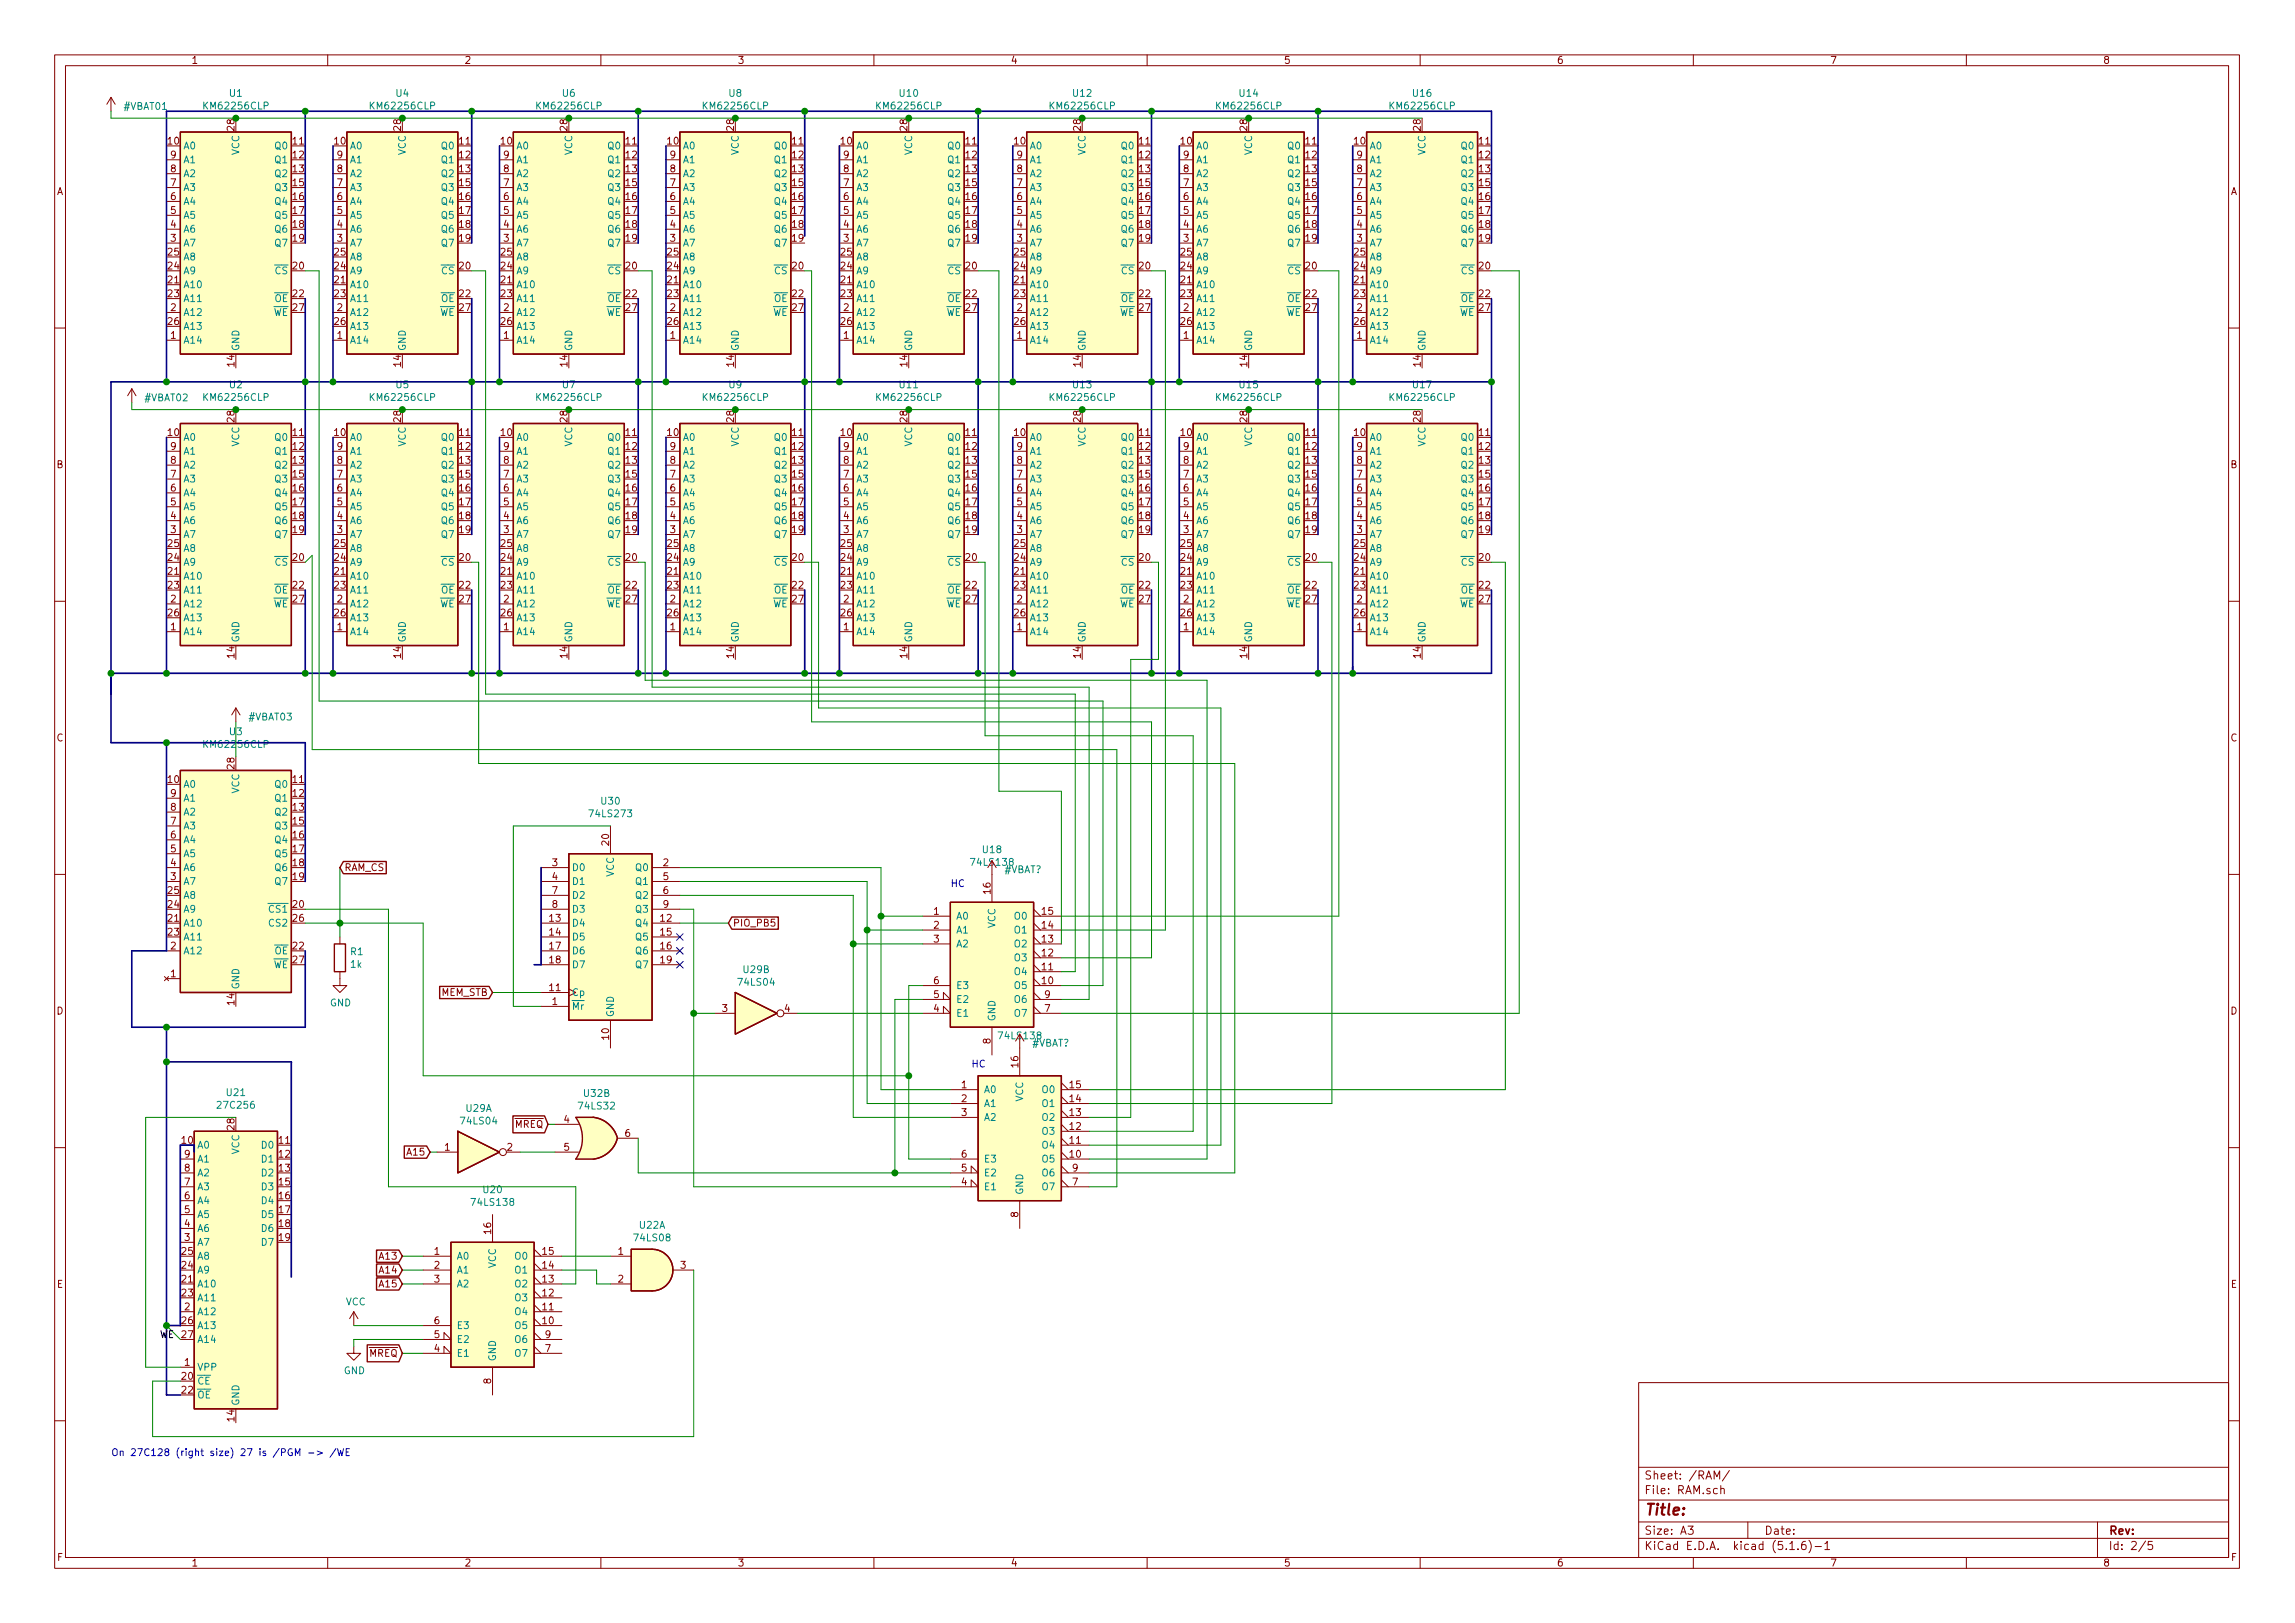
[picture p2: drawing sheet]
<svg xmlns="http://www.w3.org/2000/svg" width="420mm" height="297mm" viewBox="0 0 420 297" stroke-linecap="round" stroke-linejoin="round" font-family="sans-serif">
<defs><g id="words">
<text font-size="2.8" fill="#840000" x="301" y="277.3">Title:</text>
<g font-size="2.1" fill="#840000">
<text x="301" y="273.5">File: RAM.sch</text>
<text x="301" y="270.8">Sheet: /RAM/</text>
<text x="301" y="280.9">Size: A3</text>
<text x="323" y="280.9">Date:</text>
<text x="386" y="280.9">Rev:</text>
<text x="301" y="283.7">KiCad E.D.A. kicad (5.1.6)-1</text>
<text x="386" y="283.7">Id: 2/5</text>
</g>
<g font-size="1.8" fill="#840000">
<text x="35" y="11.7">1</text>
<text x="85" y="11.7">2</text>
<text x="135" y="11.7">3</text>
<text x="185" y="11.7">4</text>
<text x="235" y="11.7">5</text>
<text x="285" y="11.7">6</text>
<text x="335" y="11.7">7</text>
<text x="385" y="11.7">8</text>
<text x="42.9" y="23.9" transform="rotate(-90 42.9 23.9)">28</text>
<text x="73.4" y="23.9" transform="rotate(-90 73.4 23.9)">28</text>
<text x="103.9" y="23.9" transform="rotate(-90 103.9 23.9)">28</text>
<text x="134.4" y="23.9" transform="rotate(-90 134.4 23.9)">28</text>
<text x="166.1" y="23.9" transform="rotate(-90 166.1 23.9)">28</text>
<text x="197.9" y="23.9" transform="rotate(-90 197.9 23.9)">28</text>
<text x="228.3" y="23.9" transform="rotate(-90 228.3 23.9)">28</text>
<text x="260.1" y="23.9" transform="rotate(-90 260.1 23.9)">28</text>
<text x="30.8" y="26.5">10</text>
<text x="31.3" y="29">9</text>
<text x="53.6" y="26.5">11</text>
<text x="53.6" y="29">12</text>
<text x="61.3" y="26.5">10</text>
<text x="61.7" y="29">9</text>
<text x="84.1" y="26.5">11</text>
<text x="84.1" y="29">12</text>
<text x="91.7" y="26.5">10</text>
<text x="92.2" y="29">9</text>
<text x="114.6" y="26.5">11</text>
<text x="114.6" y="29">12</text>
<text x="122.2" y="26.5">10</text>
<text x="122.7" y="29">9</text>
<text x="145.1" y="26.5">11</text>
<text x="145.1" y="29">12</text>
<text x="154" y="26.5">10</text>
<text x="154.5" y="29">9</text>
<text x="176.8" y="26.5">11</text>
<text x="176.8" y="29">12</text>
<text x="185.7" y="26.5">10</text>
<text x="186.2" y="29">9</text>
<text x="208.6" y="26.5">11</text>
<text x="208.6" y="29">12</text>
<text x="216.2" y="26.5">10</text>
<text x="216.7" y="29">9</text>
<text x="239.1" y="26.5">11</text>
<text x="239.1" y="29">12</text>
<text x="248" y="26.5">10</text>
<text x="248.4" y="29">9</text>
<text x="270.8" y="26.5">11</text>
<text x="270.8" y="29">12</text>
<text x="10.4" y="35.7">A</text>
<text x="31.3" y="34.1">7</text>
<text x="31.3" y="31.5">8</text>
<text x="53.6" y="31.5">13</text>
<text x="53.6" y="34.1">15</text>
<text x="61.7" y="34.1">7</text>
<text x="61.7" y="31.5">8</text>
<text x="84.1" y="31.5">13</text>
<text x="84.1" y="34.1">15</text>
<text x="92.2" y="34.1">7</text>
<text x="92.2" y="31.5">8</text>
<text x="114.6" y="31.5">13</text>
<text x="114.6" y="34.1">15</text>
<text x="122.7" y="34.1">7</text>
<text x="122.7" y="31.5">8</text>
<text x="145.1" y="31.5">13</text>
<text x="145.1" y="34.1">15</text>
<text x="154.5" y="34.1">7</text>
<text x="154.5" y="31.5">8</text>
<text x="176.8" y="31.5">13</text>
<text x="176.8" y="34.1">15</text>
<text x="186.2" y="34.1">7</text>
<text x="186.2" y="31.5">8</text>
<text x="208.6" y="31.5">13</text>
<text x="208.6" y="34.1">15</text>
<text x="216.7" y="34.1">7</text>
<text x="216.7" y="31.5">8</text>
<text x="239.1" y="31.5">13</text>
<text x="239.1" y="34.1">15</text>
<text x="248.4" y="34.1">7</text>
<text x="248.4" y="31.5">8</text>
<text x="270.8" y="31.5">13</text>
<text x="270.8" y="34.1">15</text>
<text x="408.4" y="35.7">A</text>
<text x="31.3" y="41.7">4</text>
<text x="31.3" y="39.2">5</text>
<text x="31.3" y="36.6">6</text>
<text x="53.6" y="36.6">16</text>
<text x="53.6" y="39.2">17</text>
<text x="53.6" y="41.7">18</text>
<text x="61.7" y="41.7">4</text>
<text x="61.7" y="39.2">5</text>
<text x="61.7" y="36.6">6</text>
<text x="84.1" y="36.6">16</text>
<text x="84.1" y="39.2">17</text>
<text x="84.1" y="41.7">18</text>
<text x="92.2" y="41.7">4</text>
<text x="92.2" y="39.2">5</text>
<text x="92.2" y="36.6">6</text>
<text x="114.6" y="36.6">16</text>
<text x="114.6" y="39.2">17</text>
<text x="114.6" y="41.7">18</text>
<text x="122.7" y="41.7">4</text>
<text x="122.7" y="39.2">5</text>
<text x="122.7" y="36.6">6</text>
<text x="145.1" y="36.6">16</text>
<text x="145.1" y="39.2">17</text>
<text x="145.1" y="41.7">18</text>
<text x="154.5" y="41.7">4</text>
<text x="154.5" y="39.2">5</text>
<text x="154.5" y="36.6">6</text>
<text x="176.8" y="36.6">16</text>
<text x="176.8" y="39.2">17</text>
<text x="176.8" y="41.7">18</text>
<text x="186.2" y="41.7">4</text>
<text x="186.2" y="39.2">5</text>
<text x="186.2" y="36.6">6</text>
<text x="208.6" y="36.6">16</text>
<text x="208.6" y="39.2">17</text>
<text x="208.6" y="41.7">18</text>
<text x="216.7" y="41.7">4</text>
<text x="216.7" y="39.2">5</text>
<text x="216.7" y="36.6">6</text>
<text x="239.1" y="36.6">16</text>
<text x="239.1" y="39.2">17</text>
<text x="239.1" y="41.7">18</text>
<text x="248.4" y="41.7">4</text>
<text x="248.4" y="39.2">5</text>
<text x="248.4" y="36.6">6</text>
<text x="270.8" y="36.6">16</text>
<text x="270.8" y="39.2">17</text>
<text x="270.8" y="41.7">18</text>
<text x="30.8" y="46.8">25</text>
<text x="31.3" y="44.2">3</text>
<text x="53.6" y="44.2">19</text>
<text x="61.3" y="46.8">25</text>
<text x="61.7" y="44.2">3</text>
<text x="84.1" y="44.2">19</text>
<text x="91.7" y="46.8">25</text>
<text x="92.2" y="44.2">3</text>
<text x="114.6" y="44.2">19</text>
<text x="122.2" y="46.8">25</text>
<text x="122.7" y="44.2">3</text>
<text x="145.1" y="44.2">19</text>
<text x="154" y="46.8">25</text>
<text x="154.5" y="44.2">3</text>
<text x="176.8" y="44.2">19</text>
<text x="185.7" y="46.8">25</text>
<text x="186.2" y="44.2">3</text>
<text x="208.6" y="44.2">19</text>
<text x="216.2" y="46.8">25</text>
<text x="216.7" y="44.2">3</text>
<text x="239.1" y="44.2">19</text>
<text x="248" y="46.8">25</text>
<text x="248.4" y="44.2">3</text>
<text x="270.8" y="44.2">19</text>
<text x="30.8" y="51.9">21</text>
<text x="30.8" y="49.3">24</text>
<text x="53.6" y="49.3">20</text>
<text x="61.3" y="51.9">21</text>
<text x="61.3" y="49.3">24</text>
<text x="84.1" y="49.3">20</text>
<text x="91.7" y="51.9">21</text>
<text x="91.7" y="49.3">24</text>
<text x="114.6" y="49.3">20</text>
<text x="122.2" y="51.9">21</text>
<text x="122.2" y="49.3">24</text>
<text x="145.1" y="49.3">20</text>
<text x="154" y="51.9">21</text>
<text x="154" y="49.3">24</text>
<text x="176.8" y="49.3">20</text>
<text x="185.7" y="51.9">21</text>
<text x="185.7" y="49.3">24</text>
<text x="208.6" y="49.3">20</text>
<text x="216.2" y="51.9">21</text>
<text x="216.2" y="49.3">24</text>
<text x="239.1" y="49.3">20</text>
<text x="248" y="51.9">21</text>
<text x="248" y="49.3">24</text>
<text x="270.8" y="49.3">20</text>
<text x="30.8" y="54.4">23</text>
<text x="30.8" y="59.5">26</text>
<text x="31.3" y="56.9">2</text>
<text x="53.6" y="54.4">22</text>
<text x="53.6" y="56.9">27</text>
<text x="61.3" y="54.4">23</text>
<text x="61.3" y="59.5">26</text>
<text x="61.7" y="56.9">2</text>
<text x="84.1" y="54.4">22</text>
<text x="84.1" y="56.9">27</text>
<text x="91.7" y="54.4">23</text>
<text x="91.7" y="59.5">26</text>
<text x="92.2" y="56.9">2</text>
<text x="114.6" y="54.4">22</text>
<text x="114.6" y="56.9">27</text>
<text x="122.2" y="54.4">23</text>
<text x="122.2" y="59.5">26</text>
<text x="122.7" y="56.9">2</text>
<text x="145.1" y="54.4">22</text>
<text x="145.1" y="56.9">27</text>
<text x="154" y="54.4">23</text>
<text x="154" y="59.5">26</text>
<text x="154.5" y="56.9">2</text>
<text x="176.8" y="54.4">22</text>
<text x="176.8" y="56.9">27</text>
<text x="185.7" y="54.4">23</text>
<text x="185.7" y="59.5">26</text>
<text x="186.2" y="56.9">2</text>
<text x="208.6" y="54.4">22</text>
<text x="208.6" y="56.9">27</text>
<text x="216.2" y="54.4">23</text>
<text x="216.2" y="59.5">26</text>
<text x="216.7" y="56.9">2</text>
<text x="239.1" y="54.4">22</text>
<text x="239.1" y="56.9">27</text>
<text x="248" y="54.4">23</text>
<text x="248" y="59.5">26</text>
<text x="248.4" y="56.9">2</text>
<text x="270.8" y="54.4">22</text>
<text x="270.8" y="56.9">27</text>
<text x="31.3" y="62">1</text>
<text x="61.7" y="62">1</text>
<text x="92.2" y="62">1</text>
<text x="122.7" y="62">1</text>
<text x="154.5" y="62">1</text>
<text x="186.2" y="62">1</text>
<text x="216.7" y="62">1</text>
<text x="248.4" y="62">1</text>
<text x="42.9" y="67" transform="rotate(-90 42.9 67)">14</text>
<text x="73.4" y="67" transform="rotate(-90 73.4 67)">14</text>
<text x="103.9" y="67" transform="rotate(-90 103.9 67)">14</text>
<text x="134.4" y="67" transform="rotate(-90 134.4 67)">14</text>
<text x="166.1" y="67" transform="rotate(-90 166.1 67)">14</text>
<text x="197.9" y="67" transform="rotate(-90 197.9 67)">14</text>
<text x="228.3" y="67" transform="rotate(-90 228.3 67)">14</text>
<text x="260.1" y="67" transform="rotate(-90 260.1 67)">14</text>
<text x="42.9" y="77.2" transform="rotate(-90 42.9 77.2)">28</text>
<text x="73.4" y="77.2" transform="rotate(-90 73.4 77.2)">28</text>
<text x="103.9" y="77.2" transform="rotate(-90 103.9 77.2)">28</text>
<text x="134.4" y="77.2" transform="rotate(-90 134.4 77.2)">28</text>
<text x="166.1" y="77.2" transform="rotate(-90 166.1 77.2)">28</text>
<text x="197.9" y="77.2" transform="rotate(-90 197.9 77.2)">28</text>
<text x="228.3" y="77.2" transform="rotate(-90 228.3 77.2)">28</text>
<text x="260.1" y="77.2" transform="rotate(-90 260.1 77.2)">28</text>
<text x="30.8" y="79.8">10</text>
<text x="31.3" y="82.3">9</text>
<text x="53.6" y="79.8">11</text>
<text x="53.6" y="82.3">12</text>
<text x="61.3" y="79.8">10</text>
<text x="61.7" y="82.3">9</text>
<text x="84.1" y="79.8">11</text>
<text x="84.1" y="82.3">12</text>
<text x="91.7" y="79.8">10</text>
<text x="92.2" y="82.3">9</text>
<text x="114.6" y="79.8">11</text>
<text x="114.6" y="82.3">12</text>
<text x="122.2" y="79.8">10</text>
<text x="122.7" y="82.3">9</text>
<text x="145.1" y="79.8">11</text>
<text x="145.1" y="82.3">12</text>
<text x="154" y="79.8">10</text>
<text x="154.5" y="82.3">9</text>
<text x="176.8" y="79.8">11</text>
<text x="176.8" y="82.3">12</text>
<text x="185.7" y="79.8">10</text>
<text x="186.2" y="82.3">9</text>
<text x="208.6" y="79.8">11</text>
<text x="208.6" y="82.3">12</text>
<text x="216.2" y="79.8">10</text>
<text x="216.7" y="82.3">9</text>
<text x="239.1" y="79.8">11</text>
<text x="239.1" y="82.3">12</text>
<text x="248" y="79.8">10</text>
<text x="248.4" y="82.3">9</text>
<text x="270.8" y="79.8">11</text>
<text x="270.8" y="82.3">12</text>
<text x="10.4" y="85.7">B</text>
<text x="31.3" y="90">6</text>
<text x="31.3" y="87.4">7</text>
<text x="31.3" y="84.9">8</text>
<text x="53.6" y="84.9">13</text>
<text x="53.6" y="87.4">15</text>
<text x="53.6" y="90">16</text>
<text x="61.7" y="90">6</text>
<text x="61.7" y="87.4">7</text>
<text x="61.7" y="84.9">8</text>
<text x="84.1" y="84.9">13</text>
<text x="84.1" y="87.4">15</text>
<text x="84.1" y="90">16</text>
<text x="92.2" y="90">6</text>
<text x="92.2" y="87.4">7</text>
<text x="92.2" y="84.9">8</text>
<text x="114.6" y="84.9">13</text>
<text x="114.6" y="87.4">15</text>
<text x="114.6" y="90">16</text>
<text x="122.7" y="90">6</text>
<text x="122.7" y="87.4">7</text>
<text x="122.7" y="84.9">8</text>
<text x="145.1" y="84.9">13</text>
<text x="145.1" y="87.4">15</text>
<text x="145.1" y="90">16</text>
<text x="154.5" y="90">6</text>
<text x="154.5" y="87.4">7</text>
<text x="154.5" y="84.9">8</text>
<text x="176.8" y="84.9">13</text>
<text x="176.8" y="87.4">15</text>
<text x="176.8" y="90">16</text>
<text x="186.2" y="90">6</text>
<text x="186.2" y="87.4">7</text>
<text x="186.2" y="84.9">8</text>
<text x="208.6" y="84.9">13</text>
<text x="208.6" y="87.4">15</text>
<text x="208.6" y="90">16</text>
<text x="216.7" y="90">6</text>
<text x="216.7" y="87.4">7</text>
<text x="216.7" y="84.9">8</text>
<text x="239.1" y="84.9">13</text>
<text x="239.1" y="87.4">15</text>
<text x="239.1" y="90">16</text>
<text x="248.4" y="90">6</text>
<text x="248.4" y="87.4">7</text>
<text x="248.4" y="84.9">8</text>
<text x="270.8" y="84.9">13</text>
<text x="270.8" y="87.4">15</text>
<text x="270.8" y="90">16</text>
<text x="408.4" y="85.7">B</text>
<text x="31.3" y="95">4</text>
<text x="31.3" y="92.5">5</text>
<text x="53.6" y="92.5">17</text>
<text x="53.6" y="95">18</text>
<text x="61.7" y="95">4</text>
<text x="61.7" y="92.5">5</text>
<text x="84.1" y="92.5">17</text>
<text x="84.1" y="95">18</text>
<text x="92.2" y="95">4</text>
<text x="92.2" y="92.5">5</text>
<text x="114.6" y="92.5">17</text>
<text x="114.6" y="95">18</text>
<text x="122.7" y="95">4</text>
<text x="122.7" y="92.5">5</text>
<text x="145.1" y="92.5">17</text>
<text x="145.1" y="95">18</text>
<text x="154.5" y="95">4</text>
<text x="154.5" y="92.5">5</text>
<text x="176.8" y="92.5">17</text>
<text x="176.8" y="95">18</text>
<text x="186.2" y="95">4</text>
<text x="186.2" y="92.5">5</text>
<text x="208.6" y="92.5">17</text>
<text x="208.6" y="95">18</text>
<text x="216.7" y="95">4</text>
<text x="216.7" y="92.5">5</text>
<text x="239.1" y="92.5">17</text>
<text x="239.1" y="95">18</text>
<text x="248.4" y="95">4</text>
<text x="248.4" y="92.5">5</text>
<text x="270.8" y="92.5">17</text>
<text x="270.8" y="95">18</text>
<text x="30.8" y="100.1">25</text>
<text x="31.3" y="97.6">3</text>
<text x="53.6" y="97.6">19</text>
<text x="61.3" y="100.1">25</text>
<text x="61.7" y="97.6">3</text>
<text x="84.1" y="97.6">19</text>
<text x="91.7" y="100.1">25</text>
<text x="92.2" y="97.6">3</text>
<text x="114.6" y="97.6">19</text>
<text x="122.2" y="100.1">25</text>
<text x="122.7" y="97.6">3</text>
<text x="145.1" y="97.6">19</text>
<text x="154" y="100.1">25</text>
<text x="154.5" y="97.6">3</text>
<text x="176.8" y="97.6">19</text>
<text x="185.7" y="100.1">25</text>
<text x="186.2" y="97.6">3</text>
<text x="208.6" y="97.6">19</text>
<text x="216.2" y="100.1">25</text>
<text x="216.7" y="97.6">3</text>
<text x="239.1" y="97.6">19</text>
<text x="248" y="100.1">25</text>
<text x="248.4" y="97.6">3</text>
<text x="270.8" y="97.6">19</text>
<text x="30.8" y="105.2">21</text>
<text x="30.8" y="107.7">23</text>
<text x="30.8" y="102.7">24</text>
<text x="53.6" y="102.7">20</text>
<text x="53.6" y="107.7">22</text>
<text x="61.3" y="105.2">21</text>
<text x="61.3" y="107.7">23</text>
<text x="61.3" y="102.7">24</text>
<text x="84.1" y="102.7">20</text>
<text x="84.1" y="107.7">22</text>
<text x="91.7" y="105.2">21</text>
<text x="91.7" y="107.7">23</text>
<text x="91.7" y="102.7">24</text>
<text x="114.6" y="102.7">20</text>
<text x="114.6" y="107.7">22</text>
<text x="122.2" y="105.2">21</text>
<text x="122.2" y="107.7">23</text>
<text x="122.2" y="102.7">24</text>
<text x="145.1" y="102.7">20</text>
<text x="145.1" y="107.7">22</text>
<text x="154" y="105.2">21</text>
<text x="154" y="107.7">23</text>
<text x="154" y="102.7">24</text>
<text x="176.8" y="102.7">20</text>
<text x="176.8" y="107.7">22</text>
<text x="185.7" y="105.2">21</text>
<text x="185.7" y="107.7">23</text>
<text x="185.7" y="102.7">24</text>
<text x="208.6" y="102.7">20</text>
<text x="208.6" y="107.7">22</text>
<text x="216.2" y="105.2">21</text>
<text x="216.2" y="107.7">23</text>
<text x="216.2" y="102.7">24</text>
<text x="239.1" y="102.7">20</text>
<text x="239.1" y="107.7">22</text>
<text x="248" y="105.2">21</text>
<text x="248" y="107.7">23</text>
<text x="248" y="102.7">24</text>
<text x="270.8" y="102.7">20</text>
<text x="270.8" y="107.7">22</text>
<text x="30.8" y="112.8">26</text>
<text x="31.3" y="110.3">2</text>
<text x="53.6" y="110.3">27</text>
<text x="61.3" y="112.8">26</text>
<text x="61.7" y="110.3">2</text>
<text x="84.1" y="110.3">27</text>
<text x="91.7" y="112.8">26</text>
<text x="92.2" y="110.3">2</text>
<text x="114.6" y="110.3">27</text>
<text x="122.2" y="112.8">26</text>
<text x="122.7" y="110.3">2</text>
<text x="145.1" y="110.3">27</text>
<text x="154" y="112.8">26</text>
<text x="154.5" y="110.3">2</text>
<text x="176.8" y="110.3">27</text>
<text x="185.7" y="112.8">26</text>
<text x="186.2" y="110.3">2</text>
<text x="208.6" y="110.3">27</text>
<text x="216.2" y="112.8">26</text>
<text x="216.7" y="110.3">2</text>
<text x="239.1" y="110.3">27</text>
<text x="248" y="112.8">26</text>
<text x="248.4" y="110.3">2</text>
<text x="270.8" y="110.3">27</text>
<text x="31.3" y="115.4">1</text>
<text x="61.7" y="115.4">1</text>
<text x="92.2" y="115.4">1</text>
<text x="122.7" y="115.4">1</text>
<text x="154.5" y="115.4">1</text>
<text x="186.2" y="115.4">1</text>
<text x="216.7" y="115.4">1</text>
<text x="248.4" y="115.4">1</text>
<text x="42.9" y="120.4" transform="rotate(-90 42.9 120.4)">14</text>
<text x="73.4" y="120.4" transform="rotate(-90 73.4 120.4)">14</text>
<text x="103.9" y="120.4" transform="rotate(-90 103.9 120.4)">14</text>
<text x="134.4" y="120.4" transform="rotate(-90 134.4 120.4)">14</text>
<text x="166.1" y="120.4" transform="rotate(-90 166.1 120.4)">14</text>
<text x="197.9" y="120.4" transform="rotate(-90 197.9 120.4)">14</text>
<text x="228.3" y="120.4" transform="rotate(-90 228.3 120.4)">14</text>
<text x="260.1" y="120.4" transform="rotate(-90 260.1 120.4)">14</text>
<text x="10.4" y="135.7">C</text>
<text x="408.4" y="135.7">C</text>
<text x="30.8" y="143.3">10</text>
<text x="42.9" y="140.7" transform="rotate(-90 42.9 140.7)">28</text>
<text x="53.6" y="143.3">11</text>
<text x="31.3" y="148.4">8</text>
<text x="31.3" y="145.8">9</text>
<text x="53.6" y="145.8">12</text>
<text x="53.6" y="148.4">13</text>
<text x="31.3" y="156">5</text>
<text x="31.3" y="153.5">6</text>
<text x="31.3" y="150.9">7</text>
<text x="53.6" y="150.9">15</text>
<text x="53.6" y="153.5">16</text>
<text x="53.6" y="156">17</text>
<text x="111.5" y="154.7" transform="rotate(-90 111.5 154.7)">20</text>
<text x="31.3" y="161.1">3</text>
<text x="31.3" y="158.5">4</text>
<text x="53.6" y="158.5">18</text>
<text x="53.6" y="161.1">19</text>
<text x="63" y="159.4">RAM_CS</text>
<text x="101.1" y="158.5">3</text>
<text x="101.1" y="161.1">4</text>
<text x="121.4" y="158.5">2</text>
<text x="121.4" y="161.1">5</text>
<text x="178" y="158.5">74LS138</text>
<text x="30.8" y="166.2">24</text>
<text x="30.8" y="163.6">25</text>
<text x="53.6" y="166.2">20</text>
<text x="101.1" y="163.6">7</text>
<text x="101.1" y="166.2">8</text>
<text x="121.4" y="163.6">6</text>
<text x="121.4" y="166.2">9</text>
<text x="171" y="167.4">1</text>
<text x="181.4" y="163.6" transform="rotate(-90 181.4 163.6)">16</text>
<text x="190.8" y="167.4">15</text>
<text x="30.8" y="168.7">21</text>
<text x="30.8" y="171.2">23</text>
<text x="31.3" y="173.8">2</text>
<text x="53.6" y="173.8">22</text>
<text x="53.6" y="168.7">26</text>
<text x="100.6" y="168.7">13</text>
<text x="100.6" y="171.2">14</text>
<text x="100.6" y="173.8">17</text>
<text x="121" y="168.7">12</text>
<text x="121" y="171.2">15</text>
<text x="121" y="173.8">16</text>
<text x="134.1" y="169.6">PIO_PB5</text>
<text x="171" y="170">2</text>
<text x="171" y="172.5">3</text>
<text x="190.8" y="172.5">13</text>
<text x="190.8" y="170">14</text>
<text x="31.3" y="178.9">1</text>
<text x="53.6" y="176.3">27</text>
<text x="100.6" y="176.3">18</text>
<text x="121" y="176.3">19</text>
<text x="190.8" y="177.6">11</text>
<text x="190.8" y="175">12</text>
<text x="10.4" y="185.7">D</text>
<text x="42.9" y="183.9" transform="rotate(-90 42.9 183.9)">14</text>
<text x="80.7" y="182.3">MEM_STB</text>
<text x="100.6" y="181.4">11</text>
<text x="101.1" y="183.9">1</text>
<text x="132.2" y="185.2">3</text>
<text x="143.7" y="185.2">4</text>
<text x="171" y="185.2">4</text>
<text x="171" y="182.7">5</text>
<text x="171" y="180.1">6</text>
<text x="190.8" y="180.1">10</text>
<text x="191.3" y="185.2">7</text>
<text x="191.3" y="182.7">9</text>
<text x="408.4" y="185.7">D</text>
<text x="111.5" y="190.2" transform="rotate(-90 111.5 190.2)">10</text>
<text x="181.4" y="191" transform="rotate(-90 181.4 191)">8</text>
<text x="183.1" y="190.2">74LS138</text>
<text x="186.4" y="195.3" transform="rotate(-90 186.4 195.3)">16</text>
<text x="176" y="199.2">1</text>
<text x="176" y="201.7">2</text>
<text x="195.9" y="201.7">14</text>
<text x="195.9" y="199.2">15</text>
<text x="42.9" y="206.7" transform="rotate(-90 42.9 206.7)">28</text>
<text x="51.1" y="209.3">11</text>
<text x="94.2" y="206.4">MREQ</text>
<text x="103.3" y="205.5">4</text>
<text x="114.5" y="208.1">6</text>
<text x="176" y="204.3">3</text>
<text x="195.9" y="209.3">11</text>
<text x="195.9" y="206.8">12</text>
<text x="195.9" y="204.3">13</text>
<text x="33.8" y="214.4">8</text>
<text x="33.8" y="211.9">9</text>
<text x="51.1" y="211.9">12</text>
<text x="51.1" y="214.4">13</text>
<text x="74.7" y="211.5">A15</text>
<text x="81.4" y="210.6">1</text>
<text x="92.9" y="210.6">2</text>
<text x="103.3" y="210.6">5</text>
<text x="176" y="214.4">5</text>
<text x="176" y="211.9">6</text>
<text x="195.9" y="211.9">10</text>
<text x="196.4" y="214.4">9</text>
<text x="33.8" y="219.5">6</text>
<text x="33.8" y="217">7</text>
<text x="51.1" y="217">15</text>
<text x="51.1" y="219.5">16</text>
<text x="176" y="217">4</text>
<text x="196.4" y="217">7</text>
<text x="33.8" y="227.1">3</text>
<text x="33.8" y="224.6">4</text>
<text x="33.8" y="222">5</text>
<text x="51.1" y="222">17</text>
<text x="51.1" y="224.6">18</text>
<text x="51.1" y="227.1">19</text>
<text x="89.9" y="225.8" transform="rotate(-90 89.9 225.8)">16</text>
<text x="186.4" y="222.8" transform="rotate(-90 186.4 222.8)">8</text>
<text x="33.3" y="232.2">24</text>
<text x="33.3" y="229.7">25</text>
<text x="69.6" y="230.5">A13</text>
<text x="69.6" y="233.1">A14</text>
<text x="79.5" y="229.7">1</text>
<text x="79.5" y="232.2">2</text>
<text x="99.4" y="232.2">14</text>
<text x="99.4" y="229.7">15</text>
<text x="113.2" y="229.7">1</text>
<text x="124.6" y="232.2">3</text>
<text x="10.4" y="235.7">E</text>
<text x="33.3" y="234.7">21</text>
<text x="33.3" y="237.3">23</text>
<text x="33.8" y="239.8">2</text>
<text x="69.6" y="235.6">A15</text>
<text x="79.5" y="234.7">3</text>
<text x="99.4" y="239.8">11</text>
<text x="99.4" y="237.3">12</text>
<text x="99.4" y="234.7">13</text>
<text x="113.2" y="234.7">2</text>
<text x="408.4" y="235.7">E</text>
<text x="33.3" y="242.4">26</text>
<text x="33.3" y="244.9">27</text>
<text x="79.5" y="244.9">5</text>
<text x="79.5" y="242.4">6</text>
<text x="99.4" y="242.4">10</text>
<text x="99.8" y="244.9">9</text>
<text x="33.8" y="250">1</text>
<text x="67.6" y="248.3">MREQ</text>
<text x="79.5" y="247.4">4</text>
<text x="99.8" y="247.4">7</text>
<text x="33.3" y="252.5">20</text>
<text x="33.3" y="255.1">22</text>
<text x="89.9" y="253.2" transform="rotate(-90 89.9 253.2)">8</text>
<text x="42.9" y="260.1" transform="rotate(-90 42.9 260.1)">14</text>
<text x="10.5" y="285.7">F</text>
<text x="35" y="286.7">1</text>
<text x="85" y="286.7">2</text>
<text x="135" y="286.7">3</text>
<text x="185" y="286.7">4</text>
<text x="235" y="286.7">5</text>
<text x="285" y="286.7">6</text>
<text x="335" y="286.7">7</text>
<text x="385" y="286.7">8</text>
<text x="408.5" y="285.7">F</text>
</g>
<g font-size="1.8" fill="#008484">
<text x="42.1" y="17.7">U1</text>
<text x="72.5" y="17.7">U4</text>
<text x="103" y="17.7">U6</text>
<text x="133.5" y="17.7">U8</text>
<text x="164.7" y="17.7">U10</text>
<text x="196.5" y="17.7">U12</text>
<text x="227" y="17.7">U14</text>
<text x="258.7" y="17.7">U16</text>
<text x="22.8" y="20.1">#VBAT01</text>
<text x="37.6" y="20">KM62256CLP</text>
<text x="68.1" y="20">KM62256CLP</text>
<text x="98.6" y="20">KM62256CLP</text>
<text x="129" y="20">KM62256CLP</text>
<text x="160.8" y="20">KM62256CLP</text>
<text x="192.5" y="20">KM62256CLP</text>
<text x="223" y="20">KM62256CLP</text>
<text x="254.8" y="20">KM62256CLP</text>
<text x="33.5" y="27.3">A0</text>
<text x="33.5" y="29.9">A1</text>
<text x="43.8" y="28.4" transform="rotate(-90 43.8 28.4)">VCC</text>
<text x="50.5" y="27.3">Q0</text>
<text x="50.5" y="29.9">Q1</text>
<text x="64" y="27.3">A0</text>
<text x="64" y="29.9">A1</text>
<text x="74.3" y="28.4" transform="rotate(-90 74.3 28.4)">VCC</text>
<text x="80.9" y="27.3">Q0</text>
<text x="80.9" y="29.9">Q1</text>
<text x="94.5" y="27.3">A0</text>
<text x="94.5" y="29.9">A1</text>
<text x="104.8" y="28.4" transform="rotate(-90 104.8 28.4)">VCC</text>
<text x="111.4" y="27.3">Q0</text>
<text x="111.4" y="29.9">Q1</text>
<text x="125" y="27.3">A0</text>
<text x="125" y="29.9">A1</text>
<text x="135.3" y="28.4" transform="rotate(-90 135.3 28.4)">VCC</text>
<text x="141.9" y="27.3">Q0</text>
<text x="141.9" y="29.9">Q1</text>
<text x="156.7" y="27.3">A0</text>
<text x="156.7" y="29.9">A1</text>
<text x="167" y="28.4" transform="rotate(-90 167 28.4)">VCC</text>
<text x="173.7" y="27.3">Q0</text>
<text x="173.7" y="29.9">Q1</text>
<text x="188.5" y="27.3">A0</text>
<text x="188.5" y="29.9">A1</text>
<text x="198.8" y="28.4" transform="rotate(-90 198.8 28.4)">VCC</text>
<text x="205.4" y="27.3">Q0</text>
<text x="205.4" y="29.9">Q1</text>
<text x="218.9" y="27.3">A0</text>
<text x="218.9" y="29.9">A1</text>
<text x="229.2" y="28.4" transform="rotate(-90 229.2 28.4)">VCC</text>
<text x="235.9" y="27.3">Q0</text>
<text x="235.9" y="29.9">Q1</text>
<text x="250.7" y="27.3">A0</text>
<text x="250.7" y="29.9">A1</text>
<text x="261" y="28.4" transform="rotate(-90 261 28.4)">VCC</text>
<text x="267.6" y="27.3">Q0</text>
<text x="267.6" y="29.9">Q1</text>
<text x="33.5" y="35">A3</text>
<text x="33.5" y="32.4">A2</text>
<text x="50.5" y="32.4">Q2</text>
<text x="50.5" y="35">Q3</text>
<text x="64" y="35">A3</text>
<text x="64" y="32.4">A2</text>
<text x="80.9" y="32.4">Q2</text>
<text x="80.9" y="35">Q3</text>
<text x="94.5" y="35">A3</text>
<text x="94.5" y="32.4">A2</text>
<text x="111.4" y="32.4">Q2</text>
<text x="111.4" y="35">Q3</text>
<text x="125" y="35">A3</text>
<text x="125" y="32.4">A2</text>
<text x="141.9" y="32.4">Q2</text>
<text x="141.9" y="35">Q3</text>
<text x="156.7" y="35">A3</text>
<text x="156.7" y="32.4">A2</text>
<text x="173.7" y="32.4">Q2</text>
<text x="173.7" y="35">Q3</text>
<text x="188.5" y="35">A3</text>
<text x="188.5" y="32.4">A2</text>
<text x="205.4" y="32.4">Q2</text>
<text x="205.4" y="35">Q3</text>
<text x="218.9" y="35">A3</text>
<text x="218.9" y="32.4">A2</text>
<text x="235.9" y="32.4">Q2</text>
<text x="235.9" y="35">Q3</text>
<text x="250.7" y="35">A3</text>
<text x="250.7" y="32.4">A2</text>
<text x="267.6" y="32.4">Q2</text>
<text x="267.6" y="35">Q3</text>
<text x="33.5" y="40">A5</text>
<text x="33.5" y="37.5">A4</text>
<text x="50.5" y="37.5">Q4</text>
<text x="50.5" y="40">Q5</text>
<text x="64" y="40">A5</text>
<text x="64" y="37.5">A4</text>
<text x="80.9" y="37.5">Q4</text>
<text x="80.9" y="40">Q5</text>
<text x="94.5" y="40">A5</text>
<text x="94.5" y="37.5">A4</text>
<text x="111.4" y="37.5">Q4</text>
<text x="111.4" y="40">Q5</text>
<text x="125" y="40">A5</text>
<text x="125" y="37.5">A4</text>
<text x="141.9" y="37.5">Q4</text>
<text x="141.9" y="40">Q5</text>
<text x="156.7" y="40">A5</text>
<text x="156.7" y="37.5">A4</text>
<text x="173.7" y="37.5">Q4</text>
<text x="173.7" y="40">Q5</text>
<text x="188.5" y="40">A5</text>
<text x="188.5" y="37.5">A4</text>
<text x="205.4" y="37.5">Q4</text>
<text x="205.4" y="40">Q5</text>
<text x="218.9" y="40">A5</text>
<text x="218.9" y="37.5">A4</text>
<text x="235.9" y="37.5">Q4</text>
<text x="235.9" y="40">Q5</text>
<text x="250.7" y="40">A5</text>
<text x="250.7" y="37.5">A4</text>
<text x="267.6" y="37.5">Q4</text>
<text x="267.6" y="40">Q5</text>
<text x="33.5" y="47.7">A8</text>
<text x="33.5" y="45.1">A7</text>
<text x="33.5" y="42.6">A6</text>
<text x="50.5" y="42.6">Q6</text>
<text x="50.5" y="45.1">Q7</text>
<text x="64" y="47.7">A8</text>
<text x="64" y="45.1">A7</text>
<text x="64" y="42.6">A6</text>
<text x="80.9" y="42.6">Q6</text>
<text x="80.9" y="45.1">Q7</text>
<text x="94.5" y="47.7">A8</text>
<text x="94.5" y="45.1">A7</text>
<text x="94.5" y="42.6">A6</text>
<text x="111.4" y="42.6">Q6</text>
<text x="111.4" y="45.1">Q7</text>
<text x="125" y="47.7">A8</text>
<text x="125" y="45.1">A7</text>
<text x="125" y="42.6">A6</text>
<text x="141.9" y="42.6">Q6</text>
<text x="141.9" y="45.1">Q7</text>
<text x="156.7" y="47.7">A8</text>
<text x="156.7" y="45.1">A7</text>
<text x="156.7" y="42.6">A6</text>
<text x="173.7" y="42.6">Q6</text>
<text x="173.7" y="45.1">Q7</text>
<text x="188.5" y="47.7">A8</text>
<text x="188.5" y="45.1">A7</text>
<text x="188.5" y="42.6">A6</text>
<text x="205.4" y="42.6">Q6</text>
<text x="205.4" y="45.1">Q7</text>
<text x="218.9" y="47.7">A8</text>
<text x="218.9" y="45.1">A7</text>
<text x="218.9" y="42.6">A6</text>
<text x="235.9" y="42.6">Q6</text>
<text x="235.9" y="45.1">Q7</text>
<text x="250.7" y="47.7">A8</text>
<text x="250.7" y="45.1">A7</text>
<text x="250.7" y="42.6">A6</text>
<text x="267.6" y="42.6">Q6</text>
<text x="267.6" y="45.1">Q7</text>
<text x="33.5" y="52.7">A10</text>
<text x="33.5" y="50.2">A9</text>
<text x="50.4" y="50.2">CS</text>
<text x="64" y="52.7">A10</text>
<text x="64" y="50.2">A9</text>
<text x="80.8" y="50.2">CS</text>
<text x="94.5" y="52.7">A10</text>
<text x="94.5" y="50.2">A9</text>
<text x="111.3" y="50.2">CS</text>
<text x="125" y="52.7">A10</text>
<text x="125" y="50.2">A9</text>
<text x="141.8" y="50.2">CS</text>
<text x="156.7" y="52.7">A10</text>
<text x="156.7" y="50.2">A9</text>
<text x="173.6" y="50.2">CS</text>
<text x="188.5" y="52.7">A10</text>
<text x="188.5" y="50.2">A9</text>
<text x="205.3" y="50.2">CS</text>
<text x="218.9" y="52.7">A10</text>
<text x="218.9" y="50.2">A9</text>
<text x="235.8" y="50.2">CS</text>
<text x="250.7" y="52.7">A10</text>
<text x="250.7" y="50.2">A9</text>
<text x="267.5" y="50.2">CS</text>
<text x="33.5" y="57.8">A12</text>
<text x="33.5" y="55.3">A11</text>
<text x="50" y="57.8">WE</text>
<text x="50.3" y="55.3">OE</text>
<text x="64" y="57.8">A12</text>
<text x="64" y="55.3">A11</text>
<text x="80.5" y="57.8">WE</text>
<text x="80.7" y="55.3">OE</text>
<text x="94.5" y="57.8">A12</text>
<text x="94.5" y="55.3">A11</text>
<text x="110.9" y="57.8">WE</text>
<text x="111.2" y="55.3">OE</text>
<text x="125" y="57.8">A12</text>
<text x="125" y="55.3">A11</text>
<text x="141.4" y="57.8">WE</text>
<text x="141.7" y="55.3">OE</text>
<text x="156.7" y="57.8">A12</text>
<text x="156.7" y="55.3">A11</text>
<text x="173.2" y="57.8">WE</text>
<text x="173.5" y="55.3">OE</text>
<text x="188.5" y="57.8">A12</text>
<text x="188.5" y="55.3">A11</text>
<text x="204.9" y="57.8">WE</text>
<text x="205.2" y="55.3">OE</text>
<text x="218.9" y="57.8">A12</text>
<text x="218.9" y="55.3">A11</text>
<text x="235.4" y="57.8">WE</text>
<text x="235.7" y="55.3">OE</text>
<text x="250.7" y="57.8">A12</text>
<text x="250.7" y="55.3">A11</text>
<text x="267.2" y="57.8">WE</text>
<text x="267.4" y="55.3">OE</text>
<text x="33.5" y="62.9">A14</text>
<text x="33.5" y="60.4">A13</text>
<text x="43.8" y="64.3" transform="rotate(-90 43.8 64.3)">GND</text>
<text x="64" y="62.9">A14</text>
<text x="64" y="60.4">A13</text>
<text x="74.3" y="64.3" transform="rotate(-90 74.3 64.3)">GND</text>
<text x="94.5" y="62.9">A14</text>
<text x="94.5" y="60.4">A13</text>
<text x="104.8" y="64.3" transform="rotate(-90 104.8 64.3)">GND</text>
<text x="125" y="62.9">A14</text>
<text x="125" y="60.4">A13</text>
<text x="135.3" y="64.3" transform="rotate(-90 135.3 64.3)">GND</text>
<text x="156.7" y="62.9">A14</text>
<text x="156.7" y="60.4">A13</text>
<text x="167" y="64.3" transform="rotate(-90 167 64.3)">GND</text>
<text x="188.5" y="62.9">A14</text>
<text x="188.5" y="60.4">A13</text>
<text x="198.8" y="64.3" transform="rotate(-90 198.8 64.3)">GND</text>
<text x="218.9" y="62.9">A14</text>
<text x="218.9" y="60.4">A13</text>
<text x="229.2" y="64.3" transform="rotate(-90 229.2 64.3)">GND</text>
<text x="250.7" y="62.9">A14</text>
<text x="250.7" y="60.4">A13</text>
<text x="261" y="64.3" transform="rotate(-90 261 64.3)">GND</text>
<text x="42.1" y="71.1">U2</text>
<text x="72.5" y="71.1">U5</text>
<text x="103" y="71.1">U7</text>
<text x="133.5" y="71.1">U9</text>
<text x="164.7" y="71.1">U11</text>
<text x="196.5" y="71.1">U13</text>
<text x="227" y="71.1">U15</text>
<text x="258.7" y="71.1">U17</text>
<text x="26.6" y="73.4">#VBAT02</text>
<text x="37.6" y="73.4">KM62256CLP</text>
<text x="68.1" y="73.4">KM62256CLP</text>
<text x="98.6" y="73.4">KM62256CLP</text>
<text x="129" y="73.4">KM62256CLP</text>
<text x="160.8" y="73.4">KM62256CLP</text>
<text x="192.5" y="73.4">KM62256CLP</text>
<text x="223" y="73.4">KM62256CLP</text>
<text x="254.8" y="73.4">KM62256CLP</text>
<text x="33.5" y="80.7">A0</text>
<text x="33.5" y="83.2">A1</text>
<text x="43.8" y="81.7" transform="rotate(-90 43.8 81.7)">VCC</text>
<text x="50.5" y="80.7">Q0</text>
<text x="50.5" y="83.2">Q1</text>
<text x="64" y="80.7">A0</text>
<text x="64" y="83.2">A1</text>
<text x="74.3" y="81.7" transform="rotate(-90 74.3 81.7)">VCC</text>
<text x="80.9" y="80.7">Q0</text>
<text x="80.9" y="83.2">Q1</text>
<text x="94.5" y="80.7">A0</text>
<text x="94.5" y="83.2">A1</text>
<text x="104.8" y="81.7" transform="rotate(-90 104.8 81.7)">VCC</text>
<text x="111.4" y="80.7">Q0</text>
<text x="111.4" y="83.2">Q1</text>
<text x="125" y="80.7">A0</text>
<text x="125" y="83.2">A1</text>
<text x="135.3" y="81.7" transform="rotate(-90 135.3 81.7)">VCC</text>
<text x="141.9" y="80.7">Q0</text>
<text x="141.9" y="83.2">Q1</text>
<text x="156.7" y="80.7">A0</text>
<text x="156.7" y="83.2">A1</text>
<text x="167" y="81.7" transform="rotate(-90 167 81.7)">VCC</text>
<text x="173.7" y="80.7">Q0</text>
<text x="173.7" y="83.2">Q1</text>
<text x="188.5" y="80.7">A0</text>
<text x="188.5" y="83.2">A1</text>
<text x="198.8" y="81.7" transform="rotate(-90 198.8 81.7)">VCC</text>
<text x="205.4" y="80.7">Q0</text>
<text x="205.4" y="83.2">Q1</text>
<text x="218.9" y="80.7">A0</text>
<text x="218.9" y="83.2">A1</text>
<text x="229.2" y="81.7" transform="rotate(-90 229.2 81.7)">VCC</text>
<text x="235.9" y="80.7">Q0</text>
<text x="235.9" y="83.2">Q1</text>
<text x="250.7" y="80.7">A0</text>
<text x="250.7" y="83.2">A1</text>
<text x="261" y="81.7" transform="rotate(-90 261 81.7)">VCC</text>
<text x="267.6" y="80.7">Q0</text>
<text x="267.6" y="83.2">Q1</text>
<text x="33.5" y="88.3">A3</text>
<text x="33.5" y="85.8">A2</text>
<text x="50.5" y="85.8">Q2</text>
<text x="50.5" y="88.3">Q3</text>
<text x="64" y="88.3">A3</text>
<text x="64" y="85.8">A2</text>
<text x="80.9" y="85.8">Q2</text>
<text x="80.9" y="88.3">Q3</text>
<text x="94.5" y="88.3">A3</text>
<text x="94.5" y="85.8">A2</text>
<text x="111.4" y="85.8">Q2</text>
<text x="111.4" y="88.3">Q3</text>
<text x="125" y="88.3">A3</text>
<text x="125" y="85.8">A2</text>
<text x="141.9" y="85.8">Q2</text>
<text x="141.9" y="88.3">Q3</text>
<text x="156.7" y="88.3">A3</text>
<text x="156.7" y="85.8">A2</text>
<text x="173.7" y="85.8">Q2</text>
<text x="173.7" y="88.3">Q3</text>
<text x="188.5" y="88.3">A3</text>
<text x="188.5" y="85.8">A2</text>
<text x="205.4" y="85.8">Q2</text>
<text x="205.4" y="88.3">Q3</text>
<text x="218.9" y="88.3">A3</text>
<text x="218.9" y="85.8">A2</text>
<text x="235.9" y="85.8">Q2</text>
<text x="235.9" y="88.3">Q3</text>
<text x="250.7" y="88.3">A3</text>
<text x="250.7" y="85.8">A2</text>
<text x="267.6" y="85.8">Q2</text>
<text x="267.6" y="88.3">Q3</text>
<text x="33.5" y="95.9">A6</text>
<text x="33.5" y="93.4">A5</text>
<text x="33.5" y="90.8">A4</text>
<text x="50.5" y="90.8">Q4</text>
<text x="50.5" y="93.4">Q5</text>
<text x="50.5" y="95.9">Q6</text>
<text x="64" y="95.9">A6</text>
<text x="64" y="93.4">A5</text>
<text x="64" y="90.8">A4</text>
<text x="80.9" y="90.8">Q4</text>
<text x="80.9" y="93.4">Q5</text>
<text x="80.9" y="95.9">Q6</text>
<text x="94.5" y="95.9">A6</text>
<text x="94.5" y="93.4">A5</text>
<text x="94.5" y="90.8">A4</text>
<text x="111.4" y="90.8">Q4</text>
<text x="111.4" y="93.4">Q5</text>
<text x="111.4" y="95.9">Q6</text>
<text x="125" y="95.9">A6</text>
<text x="125" y="93.4">A5</text>
<text x="125" y="90.8">A4</text>
<text x="141.9" y="90.8">Q4</text>
<text x="141.9" y="93.4">Q5</text>
<text x="141.9" y="95.9">Q6</text>
<text x="156.7" y="95.9">A6</text>
<text x="156.7" y="93.4">A5</text>
<text x="156.7" y="90.8">A4</text>
<text x="173.7" y="90.8">Q4</text>
<text x="173.7" y="93.4">Q5</text>
<text x="173.7" y="95.9">Q6</text>
<text x="188.5" y="95.9">A6</text>
<text x="188.5" y="93.4">A5</text>
<text x="188.5" y="90.8">A4</text>
<text x="205.4" y="90.8">Q4</text>
<text x="205.4" y="93.4">Q5</text>
<text x="205.4" y="95.9">Q6</text>
<text x="218.9" y="95.9">A6</text>
<text x="218.9" y="93.4">A5</text>
<text x="218.9" y="90.8">A4</text>
<text x="235.9" y="90.8">Q4</text>
<text x="235.9" y="93.4">Q5</text>
<text x="235.9" y="95.9">Q6</text>
<text x="250.7" y="95.9">A6</text>
<text x="250.7" y="93.4">A5</text>
<text x="250.7" y="90.8">A4</text>
<text x="267.6" y="90.8">Q4</text>
<text x="267.6" y="93.4">Q5</text>
<text x="267.6" y="95.9">Q6</text>
<text x="33.5" y="101">A8</text>
<text x="33.5" y="98.5">A7</text>
<text x="50.5" y="98.5">Q7</text>
<text x="64" y="101">A8</text>
<text x="64" y="98.5">A7</text>
<text x="80.9" y="98.5">Q7</text>
<text x="94.5" y="101">A8</text>
<text x="94.5" y="98.5">A7</text>
<text x="111.4" y="98.5">Q7</text>
<text x="125" y="101">A8</text>
<text x="125" y="98.5">A7</text>
<text x="141.9" y="98.5">Q7</text>
<text x="156.7" y="101">A8</text>
<text x="156.7" y="98.5">A7</text>
<text x="173.7" y="98.5">Q7</text>
<text x="188.5" y="101">A8</text>
<text x="188.5" y="98.5">A7</text>
<text x="205.4" y="98.5">Q7</text>
<text x="218.9" y="101">A8</text>
<text x="218.9" y="98.5">A7</text>
<text x="235.9" y="98.5">Q7</text>
<text x="250.7" y="101">A8</text>
<text x="250.7" y="98.5">A7</text>
<text x="267.6" y="98.5">Q7</text>
<text x="33.5" y="106.1">A10</text>
<text x="33.5" y="103.5">A9</text>
<text x="50.4" y="103.5">CS</text>
<text x="64" y="106.1">A10</text>
<text x="64" y="103.5">A9</text>
<text x="80.8" y="103.5">CS</text>
<text x="94.5" y="106.1">A10</text>
<text x="94.5" y="103.5">A9</text>
<text x="111.3" y="103.5">CS</text>
<text x="125" y="106.1">A10</text>
<text x="125" y="103.5">A9</text>
<text x="141.8" y="103.5">CS</text>
<text x="156.7" y="106.1">A10</text>
<text x="156.7" y="103.5">A9</text>
<text x="173.6" y="103.5">CS</text>
<text x="188.5" y="106.1">A10</text>
<text x="188.5" y="103.5">A9</text>
<text x="205.3" y="103.5">CS</text>
<text x="218.9" y="106.1">A10</text>
<text x="218.9" y="103.5">A9</text>
<text x="235.8" y="103.5">CS</text>
<text x="250.7" y="106.1">A10</text>
<text x="250.7" y="103.5">A9</text>
<text x="267.5" y="103.5">CS</text>
<text x="33.5" y="111.2">A12</text>
<text x="33.5" y="108.6">A11</text>
<text x="33.5" y="113.7">A13</text>
<text x="50" y="111.2">WE</text>
<text x="50.3" y="108.6">OE</text>
<text x="64" y="111.2">A12</text>
<text x="64" y="108.6">A11</text>
<text x="64" y="113.7">A13</text>
<text x="80.5" y="111.2">WE</text>
<text x="80.7" y="108.6">OE</text>
<text x="94.5" y="111.2">A12</text>
<text x="94.5" y="108.6">A11</text>
<text x="94.5" y="113.7">A13</text>
<text x="110.9" y="111.2">WE</text>
<text x="111.2" y="108.6">OE</text>
<text x="125" y="111.2">A12</text>
<text x="125" y="108.6">A11</text>
<text x="125" y="113.7">A13</text>
<text x="141.4" y="111.2">WE</text>
<text x="141.7" y="108.6">OE</text>
<text x="156.7" y="111.2">A12</text>
<text x="156.7" y="108.6">A11</text>
<text x="156.7" y="113.7">A13</text>
<text x="173.2" y="111.2">WE</text>
<text x="173.5" y="108.6">OE</text>
<text x="188.5" y="111.2">A12</text>
<text x="188.5" y="108.6">A11</text>
<text x="188.5" y="113.7">A13</text>
<text x="204.9" y="111.2">WE</text>
<text x="205.2" y="108.6">OE</text>
<text x="218.9" y="111.2">A12</text>
<text x="218.9" y="108.6">A11</text>
<text x="218.9" y="113.7">A13</text>
<text x="235.4" y="111.2">WE</text>
<text x="235.7" y="108.6">OE</text>
<text x="250.7" y="111.2">A12</text>
<text x="250.7" y="108.6">A11</text>
<text x="250.7" y="113.7">A13</text>
<text x="267.2" y="111.2">WE</text>
<text x="267.4" y="108.6">OE</text>
<text x="33.5" y="116.2">A14</text>
<text x="43.8" y="117.6" transform="rotate(-90 43.8 117.6)">GND</text>
<text x="64" y="116.2">A14</text>
<text x="74.3" y="117.6" transform="rotate(-90 74.3 117.6)">GND</text>
<text x="94.5" y="116.2">A14</text>
<text x="104.8" y="117.6" transform="rotate(-90 104.8 117.6)">GND</text>
<text x="125" y="116.2">A14</text>
<text x="135.3" y="117.6" transform="rotate(-90 135.3 117.6)">GND</text>
<text x="156.7" y="116.2">A14</text>
<text x="167" y="117.6" transform="rotate(-90 167 117.6)">GND</text>
<text x="188.5" y="116.2">A14</text>
<text x="198.8" y="117.6" transform="rotate(-90 198.8 117.6)">GND</text>
<text x="218.9" y="116.2">A14</text>
<text x="229.2" y="117.6" transform="rotate(-90 229.2 117.6)">GND</text>
<text x="250.7" y="116.2">A14</text>
<text x="261" y="117.6" transform="rotate(-90 261 117.6)">GND</text>
<text x="45.6" y="131.9">#VBAT03</text>
<text x="37.6" y="136.9">KM62256CLP</text>
<text x="42.1" y="134.6">U3</text>
<text x="33.5" y="144.2">A0</text>
<text x="33.5" y="149.3">A2</text>
<text x="33.5" y="146.7">A1</text>
<text x="43.8" y="145.2" transform="rotate(-90 43.8 145.2)">VCC</text>
<text x="50.5" y="144.2">Q0</text>
<text x="50.5" y="146.7">Q1</text>
<text x="50.5" y="149.3">Q2</text>
<text x="108.2" y="149.6">74LS273</text>
<text x="110.1" y="147.3">U30</text>
<text x="33.5" y="154.3">A4</text>
<text x="33.5" y="151.8">A3</text>
<text x="50.5" y="151.8">Q3</text>
<text x="50.5" y="154.3">Q4</text>
<text x="33.5" y="162">A7</text>
<text x="33.5" y="159.4">A6</text>
<text x="33.5" y="156.9">A5</text>
<text x="50.5" y="156.9">Q5</text>
<text x="50.5" y="159.4">Q6</text>
<text x="50.5" y="162">Q7</text>
<text x="104.6" y="159.4">D0</text>
<text x="104.6" y="162">D1</text>
<text x="112.4" y="160.5" transform="rotate(-90 112.4 160.5)">VCC</text>
<text x="116.5" y="159.4">Q0</text>
<text x="116.5" y="162">Q1</text>
<text x="180" y="156.1">U18</text>
<text x="183.9" y="159.8">#VBAT?</text>
<text x="33.5" y="167">A9</text>
<text x="33.5" y="164.5">A8</text>
<text x="49.4" y="167">CS1</text>
<text x="104.6" y="164.5">D2</text>
<text x="104.6" y="167">D3</text>
<text x="116.5" y="164.5">Q2</text>
<text x="116.5" y="167">Q3</text>
<text x="33.5" y="169.6">A10</text>
<text x="33.5" y="172.1">A11</text>
<text x="49.4" y="169.6">CS2</text>
<text x="104.6" y="169.6">D4</text>
<text x="104.6" y="172.1">D5</text>
<text x="116.5" y="169.6">Q4</text>
<text x="116.5" y="172.1">Q5</text>
<text x="175" y="168.3">A0</text>
<text x="175" y="170.9">A1</text>
<text x="175" y="173.4">A2</text>
<text x="182.2" y="169.9" transform="rotate(-90 182.2 169.9)">VCC</text>
<text x="185.9" y="173.4">O2</text>
<text x="185.9" y="170.9">O1</text>
<text x="185.9" y="168.3">O0</text>
<text x="33.5" y="174.7">A12</text>
<text x="50" y="177.2">WE</text>
<text x="50.3" y="174.7">OE</text>
<text x="64.2" y="174.8">R1</text>
<text x="64.2" y="177.1">1k</text>
<text x="104.6" y="174.7">D6</text>
<text x="104.6" y="177.2">D7</text>
<text x="116.5" y="174.7">Q6</text>
<text x="116.5" y="177.2">Q7</text>
<text x="136.2" y="178.1">U29B</text>
<text x="185.9" y="178.5">O4</text>
<text x="185.9" y="175.9">O3</text>
<text x="43.8" y="181.1" transform="rotate(-90 43.8 181.1)">GND</text>
<text x="60.4" y="184.2">GND</text>
<text x="104.6" y="184.8">Mr</text>
<text x="104.6" y="182.3">Cp</text>
<text x="135.3" y="180.4">74LS04</text>
<text x="175" y="183.6">E2</text>
<text x="175" y="181">E3</text>
<text x="185.9" y="181">O5</text>
<text x="185.9" y="183.6">O6</text>
<text x="112.4" y="186.2" transform="rotate(-90 112.4 186.2)">GND</text>
<text x="175" y="186.1">E1</text>
<text x="182.2" y="187" transform="rotate(-90 182.2 187)">GND</text>
<text x="185.1" y="187.9">U19</text>
<text x="185.9" y="186.1">O7</text>
<text x="189" y="191.6">#VBAT?</text>
<text x="40.1" y="202.9">27C256</text>
<text x="41.6" y="200.6">U21</text>
<text x="85.4" y="203.5">U29A</text>
<text x="106.1" y="203.1">74LS32</text>
<text x="107" y="200.7">U32B</text>
<text x="180.1" y="200.1">A0</text>
<text x="180.1" y="202.6">A1</text>
<text x="187.3" y="201.6" transform="rotate(-90 187.3 201.6)">VCC</text>
<text x="190.9" y="202.6">O1</text>
<text x="190.9" y="200.1">O0</text>
<text x="84.5" y="205.8">74LS04</text>
<text x="180.1" y="205.1">A2</text>
<text x="190.9" y="207.7">O3</text>
<text x="190.9" y="205.1">O2</text>
<text x="36.1" y="215.3">A2</text>
<text x="36.1" y="212.8">A1</text>
<text x="43.8" y="211.3" transform="rotate(-90 43.8 211.3)">VCC</text>
<text x="48" y="210.2">D0</text>
<text x="48" y="212.8">D1</text>
<text x="48" y="215.3">D2</text>
<text x="180.1" y="215.3">E2</text>
<text x="180.1" y="212.8">E3</text>
<text x="190.9" y="212.8">O5</text>
<text x="190.9" y="210.2">O4</text>
<text x="190.9" y="215.3">O6</text>
<text x="36.1" y="220.4">A4</text>
<text x="36.1" y="217.8">A3</text>
<text x="48" y="217.8">D3</text>
<text x="48" y="220.4">D4</text>
<text x="86.6" y="220.7">74LS138</text>
<text x="88.5" y="218.4">U20</text>
<text x="180.1" y="217.8">E1</text>
<text x="187.3" y="218.7" transform="rotate(-90 187.3 218.7)">GND</text>
<text x="190.9" y="217.8">O7</text>
<text x="36.1" y="225.5">A6</text>
<text x="36.1" y="222.9">A5</text>
<text x="48" y="222.9">D5</text>
<text x="48" y="225.5">D6</text>
<text x="116.3" y="227.2">74LS08</text>
<text x="117.1" y="224.9">U22A</text>
<text x="36.1" y="228">A7</text>
<text x="36.1" y="233.1">A9</text>
<text x="36.1" y="230.5">A8</text>
<text x="48" y="228">D7</text>
<text x="83.6" y="230.5">A0</text>
<text x="83.6" y="233.1">A1</text>
<text x="90.8" y="232.1" transform="rotate(-90 90.8 232.1)">VCC</text>
<text x="94.4" y="233.1">O1</text>
<text x="94.4" y="230.5">O0</text>
<text x="36.1" y="235.6">A10</text>
<text x="36.1" y="238.2">A11</text>
<text x="63.3" y="238.9">VCC</text>
<text x="83.6" y="235.6">A2</text>
<text x="94.4" y="238.2">O3</text>
<text x="94.4" y="235.6">O2</text>
<text x="36.1" y="240.7">A12</text>
<text x="36.1" y="243.2">A13</text>
<text x="36.1" y="245.8">A14</text>
<text x="83.6" y="245.8">E2</text>
<text x="83.6" y="243.2">E3</text>
<text x="94.4" y="243.2">O5</text>
<text x="94.4" y="240.7">O4</text>
<text x="94.4" y="245.8">O6</text>
<text x="36.1" y="250.9">VPP</text>
<text x="62.9" y="251.5">GND</text>
<text x="83.6" y="248.3">E1</text>
<text x="90.8" y="249.2" transform="rotate(-90 90.8 249.2)">GND</text>
<text x="94.4" y="248.3">O7</text>
<text x="36.1" y="253.4">CE</text>
<text x="36.1" y="255.9">OE</text>
<text x="43.8" y="257.3" transform="rotate(-90 43.8 257.3)">GND</text>
</g>
<g font-size="1.8" fill="#0000c2">
<text x="174" y="162.3">HC</text>
<text x="177.8" y="195.4">HC</text>
<text x="20.3" y="266.5">On 27C128 (right size) 27 is /PGM -&gt; /WE</text>
</g>
<g font-size="1.8" fill="#000084">
<text x="33.3" y="209.3">10</text>
<text x="36.1" y="210.2">A0</text>
</g>
<text font-size="1.8" x="29.2" y="244.9">WE</text>
</g></defs>
<g fill="none" stroke="#840000" stroke-width=".18">
<path d="M10 10h400v277h-400zM12 12h396v273.1h-396zM20.3 17.8l-.7 1.3M20.3 17.8v2.6M20.3 17.8l.8 1.3M60 10v2M110 10v2M160 10v2M210 10v2M260 10v2M310 10v2M360 10v2"/>
<path d="M30.5 39.4h2.5M30.5 36.9h2.5M30.5 34.3h2.5M30.5 31.8h2.5M30.5 29.2h2.5M61 39.4h2.5M61 36.9h2.5M61 34.3h2.5M61 31.8h2.5M61 29.2h2.5M91.4 39.4h2.6M91.4 36.9h2.6"/>
<path d="M91.4 34.3h2.6M91.4 31.8h2.6M91.4 29.2h2.6M121.9 39.4h2.6M121.9 36.9h2.6M121.9 34.3h2.6M121.9 31.8h2.6M121.9 29.2h2.6M153.7 39.4h2.5M153.7 36.9h2.5M153.7 34.3h2.5M153.7 31.8h2.5"/>
<path d="M153.7 29.2h2.5M185.4 39.4h2.6M185.4 36.9h2.6M185.4 34.3h2.6M185.4 31.8h2.6M185.4 29.2h2.6M215.9 39.4h2.5M215.9 36.9h2.5M215.9 34.3h2.5M215.9 31.8h2.5M215.9 29.2h2.5M247.6 39.4h2.6"/>
<path d="M247.6 36.9h2.6M247.6 34.3h2.6M247.6 31.8h2.6M247.6 29.2h2.6M30.5 57.2h2.5M30.5 44.5h2.5M30.5 41.9h2.5M61 57.2h2.5M61 44.5h2.5M61 41.9h2.5M91.4 57.2h2.6M91.4 44.5h2.6"/>
<path d="M91.4 41.9h2.6M121.9 57.2h2.6M121.9 44.5h2.6M121.9 41.9h2.6M153.7 57.2h2.5M153.7 44.5h2.5M153.7 41.9h2.5M185.4 57.2h2.6M185.4 44.5h2.6M185.4 41.9h2.6M215.9 57.2h2.5M215.9 44.5h2.5"/>
<path d="M215.9 41.9h2.5M247.6 57.2h2.6M247.6 44.5h2.6M247.6 41.9h2.6M10 60h2M24.1 71.2l-.7 1.2M24.1 71.2v2.5M24.1 71.2l.8 1.2M30.5 62.3h2.5M61 62.3h2.5M91.4 62.3h2.6M121.9 62.3h2.6"/>
<path d="M153.7 62.3h2.5M185.4 62.3h2.6M215.9 62.3h2.5M247.6 62.3h2.6M408 60h2M30.5 97.8h2.5M30.5 95.3h2.5M30.5 92.7h2.5M30.5 90.2h2.5M30.5 87.7h2.5M30.5 85.1h2.5M30.5 82.6h2.5"/>
<path d="M61 97.8h2.5M61 95.3h2.5M61 92.7h2.5M61 90.2h2.5M61 87.7h2.5M61 85.1h2.5M61 82.6h2.5M91.4 97.8h2.6M91.4 95.3h2.6M91.4 92.7h2.6M91.4 90.2h2.6M91.4 87.7h2.6"/>
<path d="M91.4 85.1h2.6M91.4 82.6h2.6M121.9 97.8h2.6M121.9 95.3h2.6M121.9 92.7h2.6M121.9 90.2h2.6M121.9 87.7h2.6M121.9 85.1h2.6M121.9 82.6h2.6M153.7 97.8h2.5M153.7 95.3h2.5M153.7 92.7h2.5"/>
<path d="M153.7 90.2h2.5M153.7 87.7h2.5M153.7 85.1h2.5M153.7 82.6h2.5M185.4 97.8h2.6M185.4 95.3h2.6M185.4 92.7h2.6M185.4 90.2h2.6M185.4 87.7h2.6M185.4 85.1h2.6M185.4 82.6h2.6M215.9 97.8h2.5"/>
<path d="M215.9 95.3h2.5M215.9 92.7h2.5M215.9 90.2h2.5M215.9 87.7h2.5M215.9 85.1h2.5M215.9 82.6h2.5M247.6 97.8h2.6M247.6 95.3h2.6M247.6 92.7h2.6M247.6 90.2h2.6M247.6 87.7h2.6M247.6 85.1h2.6"/>
<path d="M247.6 82.6h2.6M10 110h2M30.5 115.6h2.5M30.5 110.5h2.5M61 115.6h2.5M61 110.5h2.5M91.4 115.6h2.6M91.4 110.5h2.6M121.9 115.6h2.6M121.9 110.5h2.6M153.7 115.6h2.5M153.7 110.5h2.5"/>
<path d="M185.4 115.6h2.6M185.4 110.5h2.6M215.9 115.6h2.5M215.9 110.5h2.5M247.6 115.6h2.6M247.6 110.5h2.6M408 110h2M43.2 129.6l-.8 1.2M43.2 129.6v2.5M43.2 129.6l.7 1.2M30.5 158.8h2.5M30.5 156.2h2.5"/>
<path d="M30.5 153.7h2.5M30.5 151.2h2.5M30.5 148.6h2.5M30.5 146.1h2.5M99.1 158.8h5M111.8 151.2v5M119.4 158.8h5.1M181.6 157.5v7.6M10 160h2M30.1 178.7l.8 .8M30.5 174h2.5M30.5 161.3h2.5"/>
<path d="M30.5 179.1h2.5M30.9 178.7l-.8 .8M62.2 177.8v2.6h1.3l-1.3 1.2-1.2-1.2h1.2M62.2 171.5v1.3M99.1 168.9h5M99.1 171.5h5M99.1 174h5M99.1 176.6h5M99.1 161.3h5M99.1 163.9h5M99.1 166.4h5M119.4 168.9h5.1"/>
<path d="M119.4 171.5h5.1M119.4 174h5.1M119.4 176.6h5.1M119.4 161.3h5.1M119.4 163.9h5.1M119.4 166.4h5.1M168.9 167.7h5.1M168.9 172.8h5.1M168.9 170.2h5.1M189.2 167.7h5.1M189.2 179.1l1.3 1.3M189.2 177.8h5.1"/>
<path d="M189.2 176.6l1.3 1.2M189.2 175.3h5.1M189.2 174l1.3 1.3M189.2 172.8h5.1M189.2 171.5l1.3 1.3M189.2 170.2h5.1M189.2 168.9l1.3 1.3M189.2 166.4l1.3 1.3M408 160h2M99.1 184.2h5M99.1 181.6h5M111.8 186.7v5.1"/>
<path d="M130.8 185.5h3.8M143.5 185.5h2.5M168.9 185.5h5.1l-1.3-1.3v1.3M168.9 182.9h5.1l-1.3-1.3v1.3M168.9 180.4h5.1M174 199.4h5.1M181.6 188v5.1M186.7 189.3v7.6M189.2 185.5h5.1M189.2 180.4h5.1M189.2 182.9h5.1M189.2 184.2l1.3 1.3"/>
<path d="M189.2 181.6l1.3 1.3M194.3 199.4h5.1M194.3 198.2l1.3 1.2M10 210h2M33 219.7h2.6M33 217.2h2.6M33 214.7h2.6M33 212.1h2.6M80 210.9h3.8M92.7 210.9h2.5M101.6 210.9h4.3M101.6 205.8h4.3"/>
<path d="M113 208.3h3.8M174 217.2h5.1l-1.3-1.3v1.3M174 214.7h5.1l-1.3-1.3v1.3M174 212.1h5.1M174 204.5h5.1M174 202h5.1M186.7 219.7v5.1M194.3 217.2h5.1M194.3 214.7h5.1M194.3 212.1h5.1M194.3 210.9l1.3 1.2M194.3 209.6h5.1"/>
<path d="M194.3 208.3l1.3 1.3M194.3 207h5.1M194.3 205.8l1.3 1.2M194.3 204.5h5.1M194.3 203.2l1.3 1.3M194.3 202h5.1M194.3 200.7l1.3 1.3M194.3 215.9l1.3 1.3M194.3 213.4l1.3 1.3M408 210h2M33 227.4h2.6M33 224.8h2.6"/>
<path d="M33 222.3h2.6M77.5 229.9h5M77.5 235h5M77.5 232.4h5M90.2 222.3v5.1M97.8 229.9h5.1M97.8 235h5.1M97.8 232.4h5.1M97.8 238.8l1.3 1.3M97.8 237.5h5.1M97.8 236.3l1.3 1.2M97.8 233.7l1.3 1.3"/>
<path d="M97.8 231.2l1.3 1.2M97.8 228.6l1.3 1.3M111.8 229.9h3.8M111.8 235h3.8M123.2 232.4h3.8M33 250.2h2.6M33 240.1h2.6M64.8 246.4v1.3h1.2l-1.2 1.3-1.3-1.3h1.3M64.8 240.1l-.8 1.2M64.8 240.1v2.5M64.8 240.1l.7 1.2M77.5 247.7h5l-1.2-1.3v1.3"/>
<path d="M77.5 245.1h5l-1.2-1.2v1.2M77.5 242.6h5M90.2 250.2v5.1M97.8 240.1h5.1M97.8 242.6h5.1M97.8 241.3l1.3 1.3M97.8 247.7h5.1M97.8 245.1h5.1M97.8 246.4l1.3 1.3M97.8 243.9l1.3 1.2M300 253h108v32.1h-108zM10 260h2"/>
<path d="M300 278.5h108M300 274.5h108M300 268.5h108M309 279.3h1l-.5 .6 .4 .1v.7l-.2 .1-.7-.1M313.8 270.7v-1.5l.5 1.1 .5-1.1v1.5M315 272.5l.3-.1 .3 .1 .1 .9M315 271.9v1.5M316.6 269.1l-1.3 2M320 278.5v3M384 278.5v6.6M408 260h2M60 285.1v1.9"/>
<path d="M110 285.1v1.9M160 285.1v1.9M210 285.1v1.9M260 285.1v1.9M300 281.5h108M310 285.1v1.9M327.7 283.6h.8M329.2 283.5v.1M330.5 282.1a.59 .59 0 0 0-.7 .6v.6l.1 .2 .5 .1 .2-.1 .1-.5-.2-.3h-.4l-.3 .3M331.2 281.9a1.71 1.71 0 0 1 0 2.3M332.3 283h1.2M334.1 282.5l.4-.4v1.5"/>
<path d="M334.1 283.6h.8M360 285.1v1.9M392.8 282l-1.3 2M394 282.1h-.7l-.1 .7 .3-.1h.5l.1 .3-.1 .5-.2 .1-.6-.1"/>
<circle cx="142.9" cy="185.5" r=".63"/>
<circle cx="92.1" cy="210.9" r=".63"/>
</g>
<g fill="none" stroke="#840000" stroke-width=".25">
<path d="M33 24.2h20.3v40.6h-20.3zM63.5 24.2h20.3v40.6h-20.3zM94 24.2h20.3v40.6h-20.3zM124.5 24.2h20.3v40.6h-20.3zM156.2 24.2h20.3v40.6h-20.3zM188 24.2h20.3v40.6h-20.3zM218.4 24.2h20.4v40.6h-20.4zM250.2 24.2h20.3v40.6h-20.3zM33 77.5h20.3v40.6h-20.3zM63.5 77.5h20.3v40.6h-20.3zM94 77.5h20.3v40.6h-20.3zM124.5 77.5h20.3v40.6h-20.3z"/>
<path d="M156.2 77.5h20.3v40.6h-20.3zM188 77.5h20.3v40.6h-20.3zM218.4 77.5h20.4v40.6h-20.4zM250.2 77.5h20.3v40.6h-20.3zM33 141h20.3v40.6h-20.3zM62.9 157.7h7.8v2.2h-7.8l-.7-1.1zM104.1 156.2h15.3v30.5h-15.3zM61.2 172.8h2v5h-2zM134 167.8h8.5v2.3h-8.5l-.7-1.2zM174 165.1h15.2v22.9h-15.2zM80.5 180.5h9l.7 1.1-.7 1.2h-9zM134.6 181.6l7.6 3.9-7.6 3.8z"/>
<path d="M179.1 196.9h15.2v22.8h-15.2zM35.6 207h15.2v50.8h-15.2zM74 209.7h4.1l.6 1.2-.6 1.1h-4.1zM83.8 207l7.6 3.9-7.6 3.8zM93.9 204.2h5.8l.6 1.6-.6 1.5h-5.8zM105.4 204.5h3.2a5.2 5.2 0 0 1 4.4 3.8M105.4 204.5a6.6 6.6 0 0 1 0 7.6M113 208.3a5.2 5.2 0 0 1-4.4 3.9l-3.2-.1M68.9 228.8h4.1l.7 1.1-.7 1.1h-4.1zM68.9 231.3h4.1l.7 1.1-.7 1.2h-4.1zM68.9 233.9h4.1l.7 1.1-.7 1.1h-4.1zM82.5 227.4h15.3v22.8h-15.3z"/>
<path d="M115.6 228.6h3.8a3.8 3.8 0 0 1 3.8 3.8 3.8 3.8 0 0 1-3.8 3.9h-3.8zM67.2 246.1h5.8l.7 1.6-.7 1.5h-5.8z"/>
</g>
<g fill="#ffffc2" stroke="#ffffc2" stroke-width=".18">
<path d="M35.6 207h15.2v50.8h-15.2z"/>
<path d="M83.8 207l7.6 3.9-7.6 3.8z"/>
<path d="M108.6 204.5a5.2 5.2 0 0 1 4.4 3.8l-5 1.3z"/>
<path d="M108 207l5 1.3a5.2 5.2 0 0 1-4.4 3.9z"/>
<path d="M105.4 212.1h3.2z"/>
<path d="M105.4 204.5h3.2z"/>
<path d="M105.4 204.5h3.2v7.6h-3.2a6.7 6.7 0 0 0 0-7.6z"/>
<path d="M63.5 24.2h20.3v40.6h-20.3z"/>
<path d="M119.4 228.6a3.8 3.8 0 0 1 3.8 3.8 3.8 3.8 0 0 1-3.8 3.9z"/>
<path d="M115.6 228.6h3.8v7.7h-3.8z"/>
<path d="M82.5 227.4h15.3v22.8h-15.3z"/>
<path d="M104.1 156.2h15.3v30.5h-15.3z"/>
<path d="M179.1 196.9h15.2v22.8h-15.2z"/>
<path d="M134.6 181.6l7.6 3.9-7.6 3.8z"/>
<path d="M174 165.1h15.2v22.9h-15.2z"/>
<path d="M188 77.5h20.3v40.6h-20.3z"/>
<path d="M33 24.2h20.3v40.6h-20.3z"/>
<path d="M33 141h20.3v40.6h-20.3z"/>
<path d="M250.2 77.5h20.3v40.6h-20.3z"/>
<path d="M218.4 77.5h20.4v40.6h-20.4z"/>
<path d="M156.2 77.5h20.3v40.6h-20.3z"/>
<path d="M124.5 77.5h20.3v40.6h-20.3z"/>
<path d="M94 77.5h20.3v40.6h-20.3z"/>
<path d="M63.5 77.5h20.3v40.6h-20.3z"/>
<path d="M33 77.5h20.3v40.6h-20.3z"/>
<path d="M250.2 24.2h20.3v40.6h-20.3z"/>
<path d="M218.4 24.2h20.4v40.6h-20.4z"/>
<path d="M188 24.2h20.3v40.6h-20.3z"/>
<path d="M156.2 24.2h20.3v40.6h-20.3z"/>
<path d="M124.5 24.2h20.3v40.6h-20.3z"/>
<path d="M94 24.2h20.3v40.6h-20.3z"/>
</g>
<g fill="none" stroke="#000084" stroke-width=".3">
<path d="M55.9 20.4v24.1M61 26.7v43.2M86.4 20.4v24.1M91.4 26.7v43.2M116.8 20.4v24.1M121.9 26.7v43.2M147.3 20.4v22.8M153.7 26.7v43.2M179.1 20.4v24.1M185.4 26.7v43.2M210.8 20.4v24.1M215.9 26.7v43.2"/>
<path d="M241.3 20.4v24.1M247.6 26.7v43.2M55.9 54.6v43.2M86.4 54.6v43.2M116.8 54.6v43.2M147.3 54.6v43.2M179.1 54.6v43.2M210.8 54.6v43.2M241.3 54.6v43.2M273 44.5v-24.1h-242.5v49.5M273 54.6v43.2M273 69.9h-252.7v66h35.6v25.4"/>
<path d="M30.5 80v43.2M61 80v43.2M91.4 80v43.2M121.9 80v43.2M153.7 80v43.2M185.4 80v43.2M215.9 80v43.2M247.6 80v43.2M55.9 108v15.2M86.4 108v15.2M116.8 108v15.2M147.3 108v15.2"/>
<path d="M179.1 108v15.2M210.8 108v15.2M241.3 108v15.2M273 108v15.2h-252.7M30.5 135.9v38.1h-6.4v14h31.8v-14M99.1 158.8v17.8h-1.3M30.5 188v67.3h2.5M30.5 194.3h22.8v39.4M33 209.6v33h-2.5"/>
</g>
<g fill="none" stroke="#008400" stroke-width=".18">
<path d="M20.3 20.4v1.2h240M55.9 49.6h2.5v78.7h143.5v52.1h-7.6M86.4 49.6h2.5v77.4h107.9v50.8h-2.5M116.8 49.6h2.6v76.2h80v57.1h-5.1M147.3 49.6h1.3v82.5h62.2v43.2h-16.5M179.1 49.6h3.8v95.2h11.4v28M210.8 49.6h2.6v120.6h-19.1M241.3 49.6h3.8v118.1h-50.8M273 49.6h5.1v135.9h-83.8M24.1 73.7v1.3h236.2M55.9 102.9l1.2-1.3v35.6h147.4v80h-5.1M86.4 102.9h1.2v36.8h138.5v75h-26.7"/>
<path d="M116.8 102.9h1.3v21.6h102.9v87.6h-21.6M147.3 102.9h2.6v26.7h73.6v80h-24.1M179.1 102.9h1.2v31.8h38.1v72.3h-19M210.8 102.9h1.3v17.8h-5.1v83.8h-7.6M241.3 102.9h2.5v99.1h-44.4M273 102.9h2.6v96.5h-76.2M43.2 132.1v6.4M62.2 158.8v12.7M111.8 151.2h-17.8v33h5.1M124.5 158.8h36.8v40.6h12.7M55.9 166.4h15.2v50.8h34.3v17.8h-2.5M55.9 168.9h21.6v28h88.9"/>
<path d="M124.5 161.3h34.2v40.7h15.3M124.5 163.9h31.7v40.6h17.8M124.5 166.4h2.5v50.8h47M124.5 168.9h8.8M156.2 172.8h12.7M158.7 170.2h10.2M161.3 167.7h7.6M90.2 181.6h8.9M127 185.5h3.8M146 185.5h22.9M168.9 180.4h-2.5v31.7h7.6M168.9 182.9h-5.1v31.8"/>
<path d="M43.2 204.5h-16.5v45.7h6.3M78.7 210.9h1.3M95.2 210.9h6.4M100.3 205.8h1.3M116.8 208.3v6.4h57.2M73.7 229.9h3.8M73.7 235h3.8M73.7 232.4h3.8M102.9 229.9h8.9M102.9 232.4h6.3v2.6h2.6M127 232.4v30.5h-99.1v-10.1h5.1M30.5 242.6l2.5 2.5"/>
<path d="M64.8 242.6h12.7M73.7 247.7h3.8M77.5 245.1h-12.7v1.3"/>
</g>
<path d="M54.1 266.4v-1.3l.4 1 .4-1v1.3M56.5 265.9h1M58.1 265.6l.9 .3-.9 .4M61.5 265.1l-1.1 1.6M61.8 265.1l.3 1.3 .3-.9 .2 .9 .3-1.3M63.4 265.7h.4M64 265.1h-.6v1.3h.6" fill="none" stroke="#0000c2" stroke-width=".18"/>
<g fill="#008400" stroke="#008400" stroke-width=".25">
<circle cx="127" cy="185.5" r=".51"/>
<circle cx="161.3" cy="167.7" r=".51"/>
<circle cx="198.1" cy="75" r=".51"/>
<circle cx="158.8" cy="170.2" r=".51"/>
<circle cx="121.9" cy="69.9" r=".51"/>
<circle cx="91.4" cy="69.9" r=".51"/>
<circle cx="166.4" cy="196.9" r=".51"/>
<circle cx="61" cy="69.9" r=".51"/>
<circle cx="104.1" cy="75" r=".51"/>
<circle cx="241.3" cy="69.9" r=".51"/>
<circle cx="30.5" cy="123.2" r=".51"/>
<circle cx="215.9" cy="123.2" r=".51"/>
<circle cx="30.5" cy="69.9" r=".51"/>
<circle cx="55.9" cy="69.9" r=".51"/>
<circle cx="30.5" cy="135.9" r=".51"/>
<circle cx="86.4" cy="69.9" r=".51"/>
<circle cx="273" cy="69.9" r=".51"/>
<circle cx="116.8" cy="69.9" r=".51"/>
<circle cx="147.3" cy="69.9" r=".51"/>
<circle cx="179.1" cy="69.9" r=".51"/>
<circle cx="55.9" cy="20.4" r=".51"/>
<circle cx="86.4" cy="20.4" r=".51"/>
<circle cx="210.8" cy="69.9" r=".51"/>
<circle cx="116.8" cy="20.4" r=".51"/>
<circle cx="185.4" cy="123.2" r=".51"/>
<circle cx="147.3" cy="20.4" r=".51"/>
<circle cx="179.1" cy="20.4" r=".51"/>
<circle cx="241.3" cy="123.2" r=".51"/>
<circle cx="210.8" cy="20.4" r=".51"/>
<circle cx="210.8" cy="123.2" r=".51"/>
<circle cx="241.3" cy="20.4" r=".51"/>
<circle cx="179.1" cy="123.2" r=".51"/>
<circle cx="247.7" cy="123.2" r=".51"/>
<circle cx="147.3" cy="123.2" r=".51"/>
<circle cx="247.7" cy="69.9" r=".51"/>
<circle cx="116.8" cy="123.2" r=".51"/>
<circle cx="55.9" cy="123.2" r=".51"/>
<circle cx="86.4" cy="123.2" r=".51"/>
<circle cx="73.7" cy="21.6" r=".51"/>
<circle cx="156.2" cy="172.8" r=".51"/>
<circle cx="153.7" cy="69.9" r=".51"/>
<circle cx="185.4" cy="69.9" r=".51"/>
<circle cx="215.9" cy="69.9" r=".51"/>
<circle cx="20.3" cy="123.2" r=".51"/>
<circle cx="228.6" cy="75" r=".51"/>
<circle cx="166.4" cy="75" r=".51"/>
<circle cx="134.6" cy="75" r=".51"/>
<circle cx="73.7" cy="75" r=".51"/>
<circle cx="43.2" cy="75" r=".51"/>
<circle cx="43.2" cy="21.6" r=".51"/>
<circle cx="163.8" cy="214.7" r=".51"/>
<circle cx="104.1" cy="21.6" r=".51"/>
<circle cx="134.6" cy="21.6" r=".51"/>
<circle cx="228.6" cy="21.6" r=".51"/>
<circle cx="198.1" cy="21.6" r=".51"/>
<circle cx="166.4" cy="21.6" r=".51"/>
<circle cx="62.2" cy="168.9" r=".51"/>
<circle cx="61" cy="123.2" r=".51"/>
<circle cx="30.5" cy="242.6" r=".51"/>
<circle cx="91.4" cy="123.2" r=".51"/>
<circle cx="30.5" cy="194.3" r=".51"/>
<circle cx="121.9" cy="123.2" r=".51"/>
<circle cx="153.7" cy="123.2" r=".51"/>
<circle cx="30.5" cy="188" r=".51"/>
</g>
<path d="M123.9 176l1.2 1.2M123.9 173.4l1.2 1.2M123.9 170.9l1.2 1.2M125.1 176l-1.2 1.2M125.1 173.4l-1.2 1.2M125.1 170.9l-1.2 1.2" fill="none" stroke="#000084" stroke-width=".18"/>
<use href="#words"/>
</svg>
